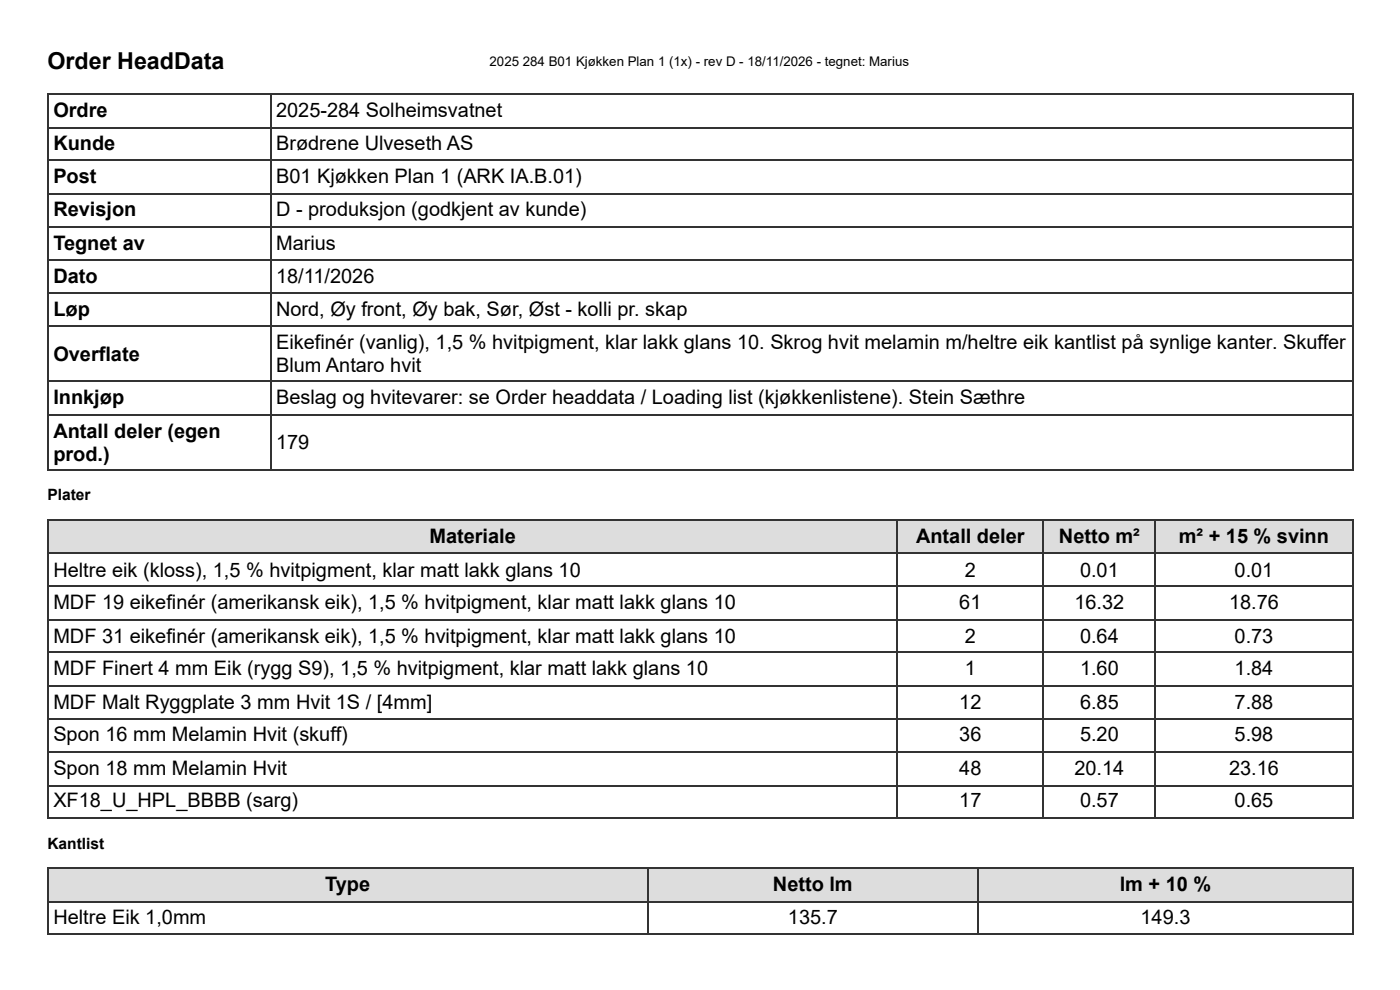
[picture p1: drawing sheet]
<svg xmlns="http://www.w3.org/2000/svg" width="297mm" height="210mm" viewBox="0 0 297 210" stroke-linecap="round" stroke-linejoin="round" font-family="sans-serif">
<defs><g id="words">
<text font-size="4.9" x="10.1" y="14.6">Order HeadData</text>
<g font-size="4.2">
<text x="11.3" y="24.9">Ordre</text>
<text x="58.6" y="24.9">2025-284 Solheimsvatnet</text>
<text x="11.3" y="31.8">Kunde</text>
<text x="58.6" y="31.8">Brødrene Ulveseth AS</text>
<text x="11.3" y="38.9">Post</text>
<text x="58.6" y="38.9">B01 Kjøkken Plan 1 (ARK IA.B.01)</text>
<text x="11.3" y="45.8">Revisjon</text>
<text x="58.6" y="45.8">D - produksjon (godkjent av kunde)</text>
<text x="11.3" y="52.9">Tegnet av</text>
<text x="58.6" y="52.9">Marius</text>
<text x="11.3" y="60.1">Dato</text>
<text x="58.6" y="60.1">18/11/2026</text>
<text x="11.3" y="66.9">Løp</text>
<text x="58.6" y="66.9">Nord, Øy front, Øy bak, Sør, Øst - kolli pr. skap</text>
<text x="11.3" y="76.5">Overflate</text>
<text x="58.6" y="74.1">Eikefinér (vanlig), 1,5 % hvitpigment, klar lakk glans 10. Skrog hvit melamin m/heltre eik kantlist på synlige kanter. Skuffer</text>
<text x="58.6" y="78.8">Blum Antaro hvit</text>
<text x="11.3" y="85.7">Innkjøp</text>
<text x="58.6" y="85.7">Beslag og hvitevarer: se Order headdata / Loading list (kjøkkenlistene). Stein Sæthre</text>
<text x="11.3" y="92.9">Antall deler (egen</text>
<text x="58.6" y="95.2">179</text>
<text x="11.3" y="97.6">prod.)</text>
<text x="91.1" y="115.1">Materiale</text>
<text x="194.3" y="115.1">Antall deler</text>
<text x="224.7" y="115.1">Netto m²</text>
<text x="250.1" y="115.1">m² + 15 % svinn</text>
<text x="11.3" y="122.2">Heltre eik (kloss), 1,5 % hvitpigment, klar matt lakk glans 10</text>
<text x="204.7" y="122.2">2</text>
<text x="229.1" y="122.2">0.01</text>
<text x="261.9" y="122.2">0.01</text>
<text x="11.3" y="129.1">MDF 19 eikefinér (amerikansk eik), 1,5 % hvitpigment, klar matt lakk glans 10</text>
<text x="203.5" y="129.1">61</text>
<text x="227.9" y="129.1">16.32</text>
<text x="260.7" y="129.1">18.76</text>
<text x="11.3" y="136.3">MDF 31 eikefinér (amerikansk eik), 1,5 % hvitpigment, klar matt lakk glans 10</text>
<text x="204.7" y="136.3">2</text>
<text x="229.1" y="136.3">0.64</text>
<text x="261.9" y="136.3">0.73</text>
<text x="11.3" y="143.1">MDF Finert 4 mm Eik (rygg S9), 1,5 % hvitpigment, klar matt lakk glans 10</text>
<text x="204.7" y="143.1">1</text>
<text x="229.1" y="143.1">1.60</text>
<text x="261.9" y="143.1">1.84</text>
<text x="11.3" y="150.3">MDF Malt Ryggplate 3 mm Hvit 1S / [4mm]</text>
<text x="203.5" y="150.3">12</text>
<text x="229.1" y="150.3">6.85</text>
<text x="261.9" y="150.3">7.88</text>
<text x="11.3" y="157.2">Spon 16 mm Melamin Hvit (skuff)</text>
<text x="203.5" y="157.2">36</text>
<text x="229.1" y="157.2">5.20</text>
<text x="261.9" y="157.2">5.98</text>
<text x="11.3" y="164.3">Spon 18 mm Melamin Hvit</text>
<text x="203.5" y="164.3">48</text>
<text x="227.9" y="164.3">20.14</text>
<text x="260.7" y="164.3">23.16</text>
<text x="11.3" y="171.2">XF18_U_HPL_BBBB (sarg)</text>
<text x="203.5" y="171.2">17</text>
<text x="229.1" y="171.2">0.57</text>
<text x="261.9" y="171.2">0.65</text>
<text x="69" y="188.9">Type</text>
<text x="164" y="188.9">Netto lm</text>
<text x="237.6" y="188.9">lm + 10 %</text>
<text x="11.3" y="195.8">Heltre Eik 1,0mm</text>
<text x="167.2" y="195.8">135.7</text>
<text x="242" y="195.8">149.3</text>
</g>
<g font-size="3.3">
<text x="10.1" y="106.1">Plater</text>
<text x="10.1" y="179.9">Kantlist</text>
</g>
<g font-size="2.8">
<text x="103.9" y="14">2025</text>
<text x="110.9" y="14">284 B01 Kjøkken Plan 1 (1x) - rev D - 18/11/2026 - tegnet: Marius</text>
</g>
</g></defs>
<g fill="none" stroke="#333" stroke-width=".26">
<path d="M10.1 20h277M10.2 19.8v79.9M57.5 19.8v79.9M286.9 19.8v79.9M10.1 27.1h277M10.1 34h277M10.1 41.1h277M10.1 48h277M10.1 55.2h277M10.1 62h277M10.1 69.2h277M10.1 80.8h277"/>
<path d="M10.1 88h277M10.1 99.6h277"/>
</g>
<g fill="#ddd">
<path d="M10.3 110.3h180.2v6.9h-180.2z"/>
<path d="M190.5 110.3h31v6.9h-31z"/>
<path d="M221.5 110.3h23.8v6.9h-23.8z"/>
<path d="M245.3 110.3h41.8v6.9h-41.8z"/>
</g>
<g fill="none" stroke="#333" stroke-width=".26">
<path d="M10.1 110.2h277M10.1 117.3h277M10.2 110.1v63.5M190.4 110.1v63.5M221.3 110.1v63.5M245.1 110.1v63.5M286.9 110.1v63.5M10.1 124.2h277M10.1 131.4h277M10.1 138.2h277M10.1 145.4h277M10.1 152.5h277"/>
<path d="M10.1 159.4h277M10.1 166.6h277M10.1 173.4h277"/>
</g>
<g fill="#ddd">
<path d="M10.3 184.1h127v6.9h-127z"/>
<path d="M137.3 184.1h70.4v6.9h-70.4z"/>
<path d="M207.7 184.1h79.4v6.9h-79.4z"/>
</g>
<path d="M10.1 184h277M10.1 191.2h277M10.1 198h277M10.2 183.9v14.3M137.5 183.9v14.3M207.6 183.9v14.3M286.9 183.9v14.3" fill="none" stroke="#333" stroke-width=".26"/>
<use href="#words"/>
</svg>
